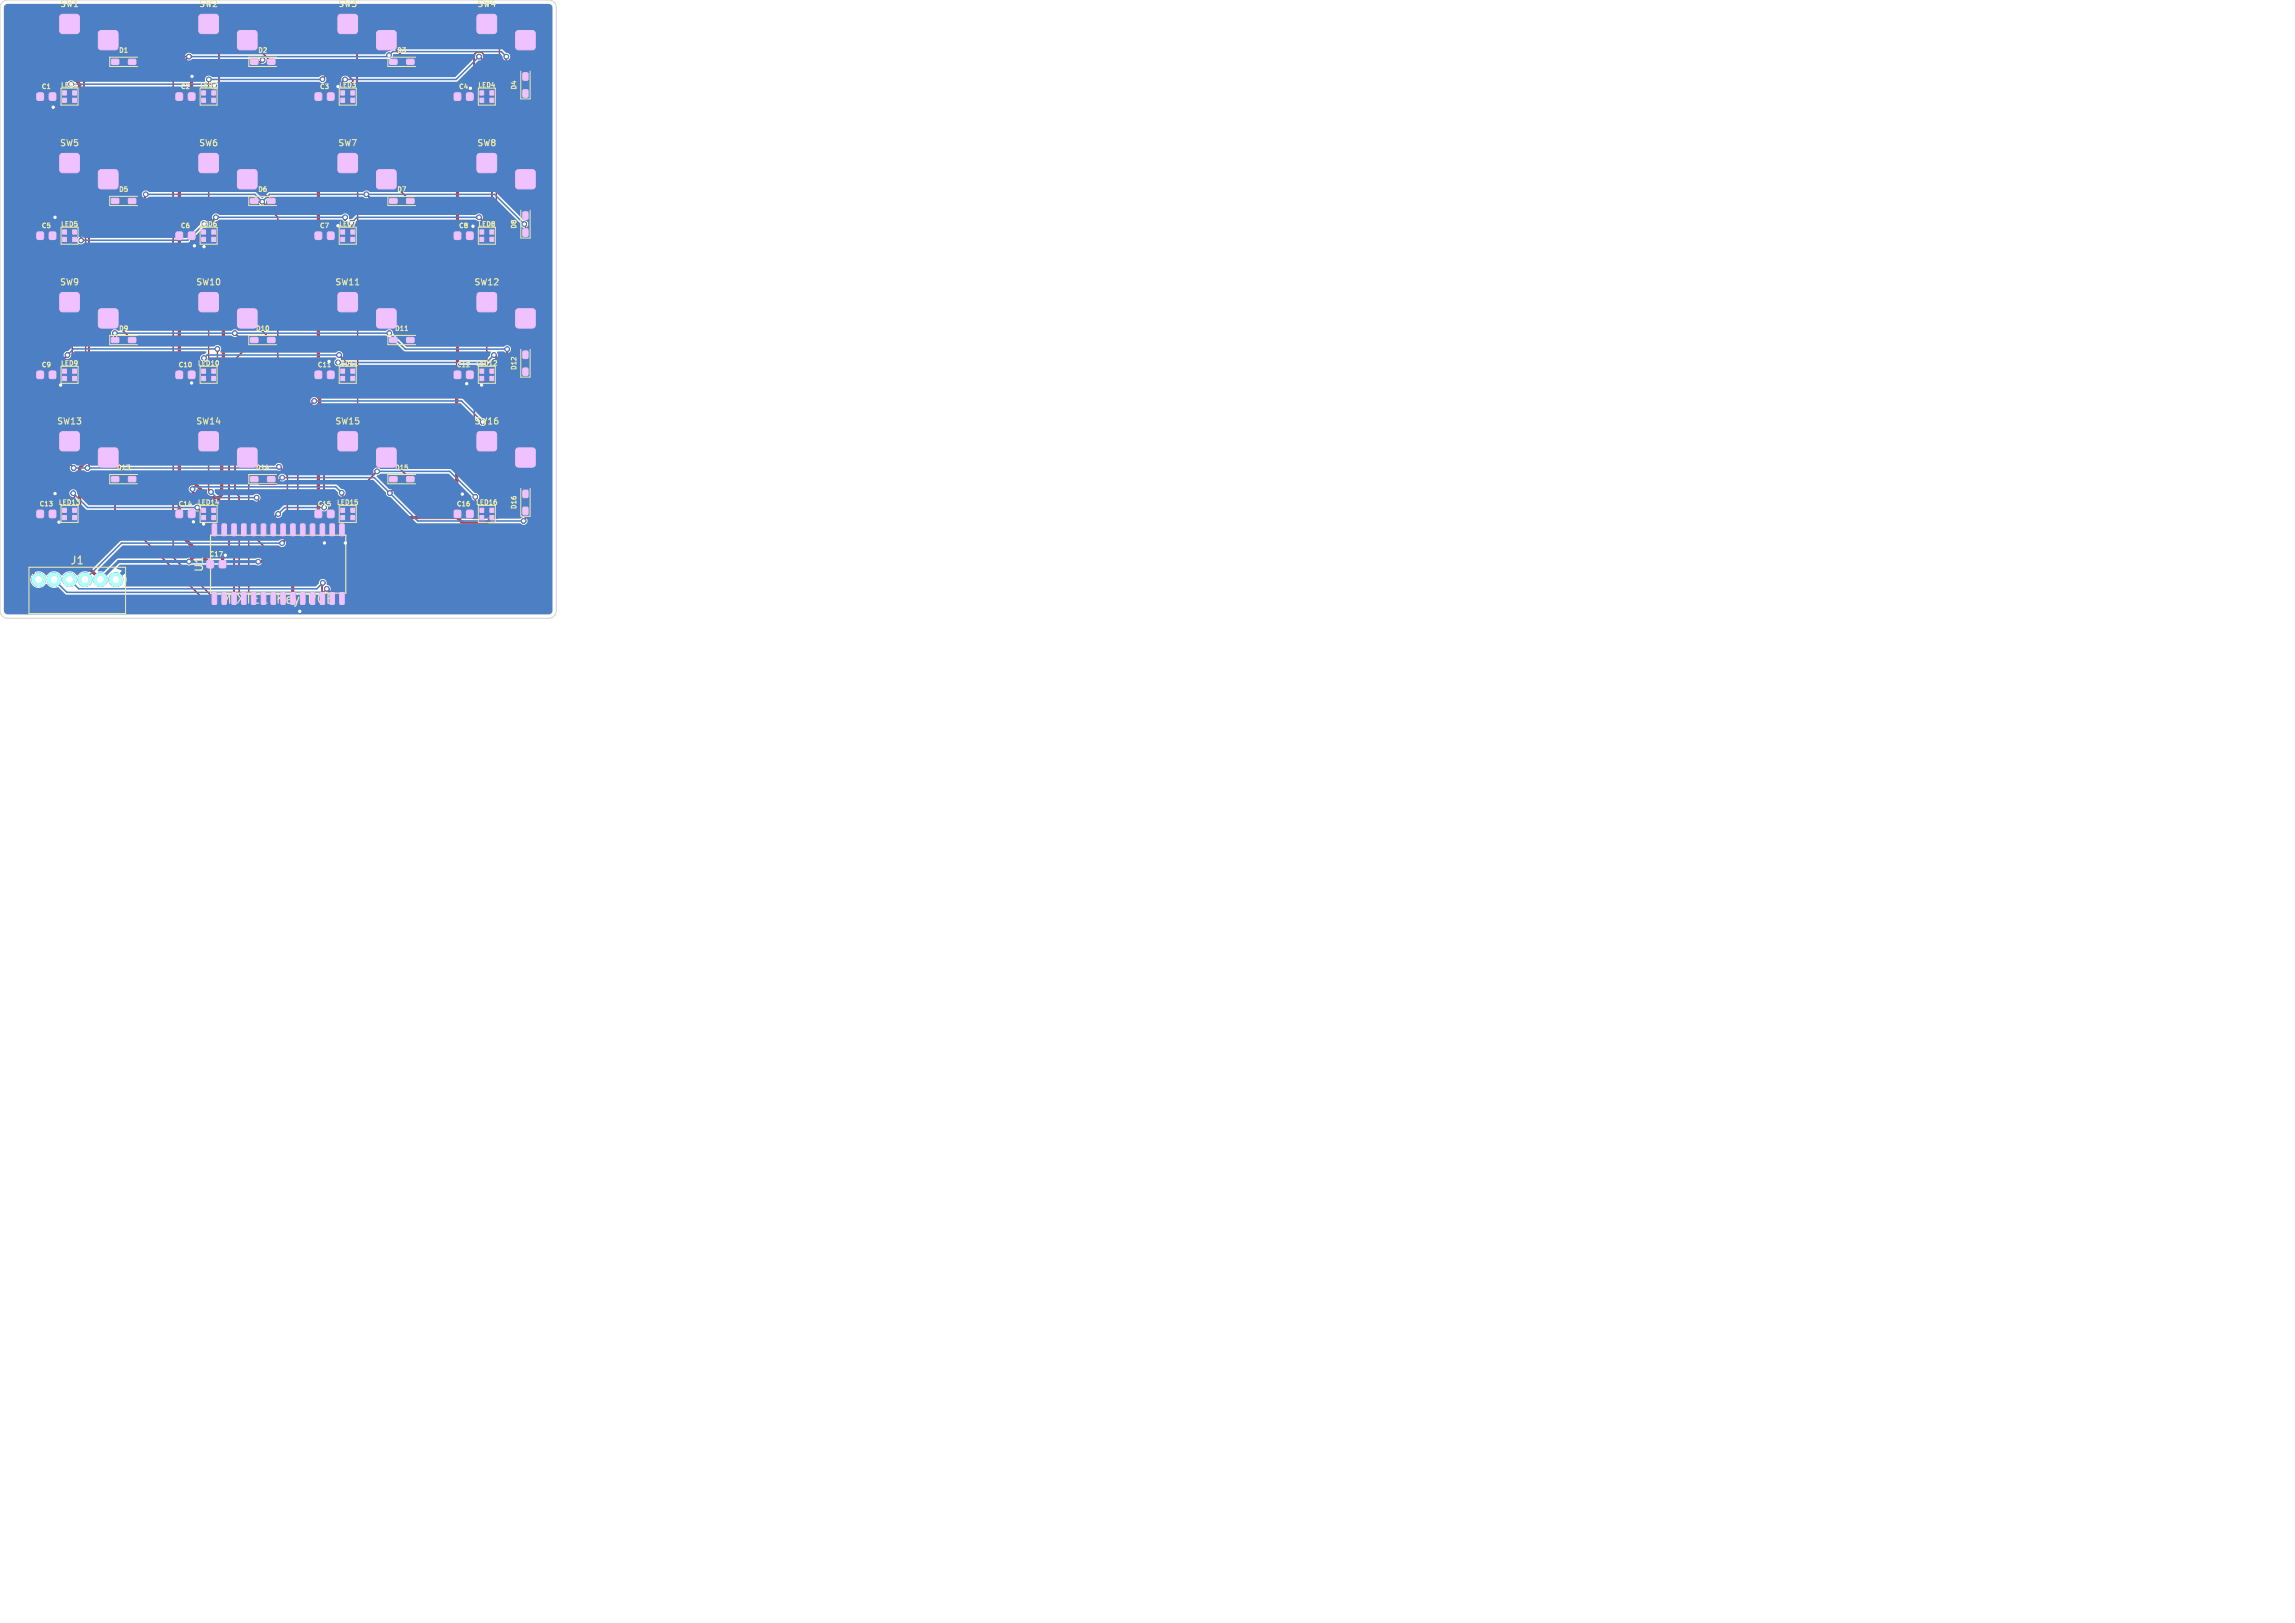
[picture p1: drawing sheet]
<svg xmlns="http://www.w3.org/2000/svg" width="297mm" height="210mm" viewBox="0 0 297 210" stroke-linecap="round" stroke-linejoin="round" font-family="sans-serif">
<defs><g id="words">
<text font-size="1.7" fill="#fff" x="28.5" y="78.3">MIXTEE Key</text>
<text font-size="1.7" fill="#efc1ff" x="40.1" y="78.3">PCB</text>
<g font-size="1.4" fill="#f2eda1">
<text x="9" y="73.2">J1</text>
<text x="26.5" y="74.1" transform="rotate(-90 26.5 74.1)">U1</text>
</g>
<g font-size="1.1" fill="#f2eda1">
<text x="7.7" y="1.1">SW1</text>
<text x="25.7" y="1.1">SW2</text>
<text x="43.7" y="1.1">SW3</text>
<text x="61.7" y="1.1">SW4</text>
<text x="7.7" y="19.1">SW5</text>
<text x="25.7" y="19.1">SW6</text>
<text x="43.7" y="19.1">SW7</text>
<text x="61.7" y="19.1">SW8</text>
<text x="7.7" y="37.1">SW9</text>
<text x="25.3" y="37.1">SW10</text>
<text x="43.3" y="37.1">SW11</text>
<text x="61.3" y="37.1">SW12</text>
<text x="7.3" y="55.1">SW13</text>
<text x="25.3" y="55.1">SW14</text>
<text x="43.3" y="55.1">SW15</text>
</g>
<text font-size="1.1" fill="#fff" x="61.3" y="55.1">SW16</text>
<g font-size=".8" fill="#f2eda1">
<text x="5.3" y="11.7">C1</text>
<text x="15.3" y="7">D1</text>
<text x="23.3" y="11.7">C2</text>
<text x="33.3" y="7">D2</text>
<text x="41.3" y="11.7">C3</text>
<text x="51.3" y="7">D3</text>
<text x="59.3" y="11.7">C4</text>
<text x="61.8" y="11.5">LED4</text>
<text x="66.9" y="11.7" transform="rotate(-90 66.9 11.7)">D4</text>
<text x="5.3" y="29.7">C5</text>
<text x="7.8" y="29.5">LED5</text>
<text x="15.3" y="25">D5</text>
<text x="23.3" y="29.7">C6</text>
<text x="33.3" y="25">D6</text>
<text x="41.3" y="29.7">C7</text>
<text x="51.3" y="25">D7</text>
<text x="59.3" y="29.7">C8</text>
<text x="61.8" y="29.5">LED8</text>
<text x="66.9" y="29.7" transform="rotate(-90 66.9 29.7)">D8</text>
<text x="5.3" y="47.7">C9</text>
<text x="7.8" y="47.5">LED9</text>
<text x="15.3" y="43">D9</text>
<text x="23" y="47.7">C10</text>
<text x="25.5" y="47.5">LED10</text>
<text x="33" y="43">D10</text>
<text x="41" y="47.7">C11</text>
<text x="51" y="43">D11</text>
<text x="59" y="47.7">C12</text>
<text x="61.5" y="47.5">LED12</text>
<text x="66.9" y="48" transform="rotate(-90 66.9 48)">D12</text>
<text x="5" y="65.7">C13</text>
<text x="7.5" y="65.5">LED13</text>
<text x="15" y="61">D13</text>
<text x="23" y="65.7">C14</text>
<text x="25.5" y="65.5">LED14</text>
<text x="33" y="61">D14</text>
<text x="43.5" y="65.5">LED15</text>
<text x="51" y="61">D15</text>
<text x="59" y="65.7">C16</text>
<text x="61.5" y="65.5">LED16</text>
<text x="66.9" y="66" transform="rotate(-90 66.9 66)">D16</text>
<text x="27" y="72.2">C17</text>
</g>
<g font-size=".8" fill="#fff">
<text x="7.8" y="11.5">LED1</text>
<text x="25.8" y="11.5">LED2</text>
<text x="43.8" y="11.5">LED3</text>
<text x="25.8" y="29.5">LED6</text>
<text x="43.8" y="29.5">LED7</text>
<text x="43.5" y="47.5">LED11</text>
<text x="41" y="65.7">C15</text>
</g>
</g></defs>
<g fill="#c83434" stroke="#c83434" stroke-width=".13">
<path d="M27.5 76.7h.4l.1 .1v1.3v.1h-.4l-.1-.1z"/>
<path d="M38.9 76.7h.4l.2 .1v1.3l-.1 .1h-.4l-.1-.1z"/>
<path d="M44 76.7h.4l.1 .1 .1 1.3-.1 .1h-.4l-.1-.1z"/>
<path d="M44 67.8h.4l.1 .1 .1 1.3-.1 .1h-.4l-.1-.1z"/>
<path d="M42.7 67.8h.4l.2 .1v1.3l-.1 .1h-.4l-.1-.1z"/>
<path d="M41.5 67.8h.4l.1 .1v1.3l-.1 .1h-.3l-.2-.1z"/>
<path d="M40.2 67.8h.4l.1 .1v1.3v.1h-.4l-.1-.1z"/>
<path d="M38.9 67.8h.4l.2 .1v1.3l-.1 .1h-.4l-.1-.1z"/>
<path d="M37.6 67.8h.5l.1 .1v1.3l-.1 .1h-.3l-.2-.1z"/>
<path d="M36.4 67.8h.4l.1 .1v1.3l-.1 .1h-.3l-.2-.1z"/>
<path d="M35.1 67.8h.4l.2 .1v1.3l-.1 .1h-.4l-.1-.1z"/>
<path d="M33.8 67.8h.4l.2 .1v1.3l-.1 .1h-.4l-.1-.1z"/>
<path d="M32.6 67.8h.4l.1 .1v1.3l-.1 .1h-.3l-.2-.1z"/>
<path d="M31.3 67.8h.4l.1 .1 .1 1.3-.1 .1h-.4l-.1-.1z"/>
<path d="M30 67.8h.4l.2 .1v1.3l-.1 .1h-.4l-.1-.1z"/>
<path d="M28.8 67.8h.4l.1 .1v1.3l-.1 .1h-.3l-.2-.1z"/>
<path d="M27.5 67.8h.4l.1 .1v1.3v.1h-.4l-.1-.1z"/>
<path d="M26.1 65.8h.5v.5h-.5z"/>
<path d="M26.1 66.7h.5v.6h-.5z"/>
<path d="M27.4 66.7h.5v.6h-.5z"/>
<path d="M27.4 65.8h.5v.5h-.5z"/>
<path d="M8.1 65.8h.5v.5h-.5z"/>
<path d="M8.1 66.7h.5v.6h-.5z"/>
<path d="M9.4 66.7h.5v.6h-.5z"/>
<path d="M9.4 65.8h.5v.5h-.5z"/>
<path d="M22.8 12.1l.2-.1 .6 .1v.1v.7l-.2 .1-.6-.1v-.1z"/>
<path d="M24.4 12.1l.2-.1 .6 .1 .1 .1-.1 .7-.2 .1-.6-.1-.1-.1z"/>
<path d="M14.5 43.7h.8l.1 .1v.4l-.2 .2-.7-.1-.1-.1z"/>
<path d="M16.7 43.7h.8l.1 .1v.4l-.2 .2-.7-.1-.1-.1z"/>
<path d="M14.5 25.7h.8l.1 .1v.4l-.2 .2-.7-.1-.1-.1z"/>
<path d="M16.7 25.7h.8l.1 .1v.4l-.2 .2-.7-.1-.1-.1z"/>
<path d="M43.9 19.9h2l.3 .1 .1 2-.2 .3-2 .1-.3-.2-.1-2z"/>
<path d="M48.8 22.1l.3-.1h2l.2 .3-.1 2-.3 .2-2-.1-.2-.3z"/>
<path d="M8.1 11.8h.5v.5h-.5z"/>
<path d="M8.1 12.7h.5v.6h-.5z"/>
<path d="M9.4 12.7h.5v.6h-.5z"/>
<path d="M9.4 11.8h.5v.5h-.5z"/>
<path d="M67.7 65.7l.5-.1 .1 .1v.7l-.1 .2h-.4l-.1-.1z"/>
<path d="M67.7 63.5l.5-.1 .1 .1v.7l-.1 .2h-.4l-.1-.1z"/>
<path d="M7.9 55.9h2l.3 .1 .1 2-.2 .3-2 .1-.3-.2-.1-2z"/>
<path d="M12.8 58.1l.3-.1h2l.2 .3-.1 2-.3 .2-2-.1-.2-.3z"/>
<path d="M61.9 55.9h2l.3 .1 .1 2-.2 .3-2 .1-.3-.2-.1-2z"/>
<path d="M66.8 58.1l.3-.1h2l.2 .3-.1 2-.3 .2-2-.1-.2-.3z"/>
<path d="M7.9 1.9h2l.3 .1 .1 2-.2 .3-2 .1-.3-.2-.1-2z"/>
<path d="M12.9 4h2l.3 .1 .1 2-.2 .3-2 .1-.3-.2-.1-2z"/>
<path d="M8.1 47.8h.5v.5h-.5z"/>
<path d="M8.1 48.7h.5v.6h-.5z"/>
<path d="M9.4 48.7h.5v.6h-.5z"/>
<path d="M9.4 47.8h.5v.5h-.5z"/>
<path d="M14.5 7.7h.8l.1 .1v.4l-.2 .2-.7-.1-.1-.1z"/>
<path d="M16.7 7.7h.8l.1 .1v.4l-.2 .2-.7-.1-.1-.1z"/>
<path d="M62.1 47.8h.5v.5h-.5z"/>
<path d="M62.1 48.7h.5v.6h-.5z"/>
<path d="M63.4 48.7h.5v.6h-.5z"/>
<path d="M63.4 47.8h.5v.5h-.5z"/>
<path d="M44.1 29.8h.5v.5h-.5z"/>
<path d="M44.1 30.7h.5v.6h-.5z"/>
<path d="M45.4 30.7h.5v.6h-.5z"/>
<path d="M45.4 29.8h.5v.5h-.5z"/>
<path d="M67.7 47.7l.5-.1 .1 .1v.7l-.1 .2h-.4l-.1-.1z"/>
<path d="M67.7 45.5l.5-.1 .1 .1v.7l-.1 .2h-.4l-.1-.1z"/>
<path d="M62.1 65.8h.5v.5h-.5z"/>
<path d="M62.1 66.7h.5v.6h-.5z"/>
<path d="M63.4 66.7h.5v.6h-.5z"/>
<path d="M63.4 65.8h.5v.5h-.5z"/>
<path d="M4.8 66.1l.2-.1 .6 .1v.1v.7l-.2 .1-.6-.1-.1-.1z"/>
<path d="M6.4 66.1l.2-.1 .6 .1 .1 .1-.1 .7-.2 .1-.6-.1-.1-.1z"/>
<path d="M61.9 19.9h2l.3 .1 .1 2-.2 .3-2 .1-.3-.2-.1-2z"/>
<path d="M66.8 22.1l.3-.1h2l.2 .3-.1 2-.3 .2-2-.1-.2-.3z"/>
<path d="M44.1 47.8h.5v.5h-.5z"/>
<path d="M44.1 48.7h.5v.6h-.5z"/>
<path d="M45.4 48.7h.5v.6h-.5z"/>
<path d="M45.4 47.8h.5v.5h-.5z"/>
<path d="M67.7 29.7l.5-.1 .1 .1v.7l-.1 .2h-.4l-.1-.1z"/>
<path d="M67.7 27.5l.5-.1 .1 .1v.7l-.1 .2h-.4l-.1-.1z"/>
<path d="M62.1 29.8h.5v.5h-.5z"/>
<path d="M62.1 30.7h.5v.6h-.5z"/>
<path d="M63.4 30.7h.5v.6h-.5z"/>
<path d="M63.4 29.8h.5v.5h-.5z"/>
<path d="M58.8 48.1l.2-.1 .6 .1v.1v.7l-.2 .1-.6-.1v-.1z"/>
<path d="M60.4 48.1l.2-.1 .6 .1 .1 .1-.1 .7-.2 .1-.6-.1-.1-.1z"/>
<path d="M40.8 66.1l.2-.1 .6 .1 .1 .1-.1 .7-.2 .1-.6-.1-.1-.1z"/>
<path d="M42.4 66.1l.2-.1 .6 .1v.1v.7l-.2 .1-.6-.1-.1-.1z"/>
<path d="M22.8 48.1l.2-.1 .6 .1v.1v.7l-.2 .1-.6-.1v-.1z"/>
<path d="M24.4 48.1l.2-.1 .6 .1 .1 .1-.1 .7-.2 .1-.6-.1-.1-.1z"/>
<path d="M25.9 1.9h2l.3 .1 .1 2-.2 .3-2 .1-.3-.2-.1-2z"/>
<path d="M30.9 4h2l.3 .1 .1 2-.2 .3-2 .1-.3-.2-.1-2z"/>
<path d="M58.8 12.1l.2-.1 .6 .1v.1v.7l-.2 .1-.6-.1v-.1z"/>
<path d="M60.4 12.1l.2-.1 .6 .1 .1 .1-.1 .7-.2 .1-.6-.1-.1-.1z"/>
<path d="M61.9 1.9h2l.3 .1 .1 2-.2 .3-2 .1-.3-.2-.1-2z"/>
<path d="M66.9 4h2l.3 .1 .1 2-.2 .3-2 .1-.3-.2-.1-2z"/>
<path d="M50.5 43.7h.8l.1 .1v.4l-.2 .2-.7-.1-.1-.1z"/>
<path d="M52.7 43.7h.8l.1 .1v.4l-.2 .2-.7-.1-.1-.1z"/>
<path d="M14.5 61.7h.8l.1 .1v.4l-.2 .2-.7-.1-.1-.1z"/>
<path d="M16.7 61.7h.8l.1 .1v.4l-.2 .2-.7-.1-.1-.1z"/>
<path d="M26.1 11.8h.5v.5h-.5z"/>
<path d="M26.1 12.7h.5v.6h-.5z"/>
<path d="M27.4 12.7h.5v.6h-.5z"/>
<path d="M27.4 11.8h.5v.5h-.5z"/>
<path d="M67.7 11.7l.5-.1 .1 .1v.7l-.1 .2h-.4l-.1-.1z"/>
<path d="M67.7 9.5l.5-.1 .1 .1v.7l-.1 .2h-.4l-.1-.1z"/>
<path d="M40.8 48.1l.2-.1 .6 .1 .1 .1-.1 .7-.2 .1-.6-.1-.1-.1z"/>
<path d="M42.4 48.1l.2-.1 .6 .1v.1v.7l-.2 .1-.6-.1-.1-.1z"/>
<path d="M44.1 65.8h.5v.5h-.5z"/>
<path d="M44.1 66.7h.5v.6h-.5z"/>
<path d="M45.4 66.7h.5v.6h-.5z"/>
<path d="M45.4 65.8h.5v.5h-.5z"/>
<path d="M22.8 66.1l.2-.1 .6 .1v.1v.7l-.2 .1-.6-.1v-.1z"/>
<path d="M24.4 66.1l.2-.1 .6 .1 .1 .1-.1 .7-.2 .1-.6-.1-.1-.1z"/>
<path d="M50.5 7.7h.8l.1 .1v.4l-.2 .2-.7-.1-.1-.1z"/>
<path d="M52.7 7.7h.8l.1 .1v.4l-.2 .2-.7-.1-.1-.1z"/>
<path d="M7.9 37.9h2l.3 .1 .1 2-.2 .3-2 .1-.3-.2-.1-2z"/>
<path d="M12.9 40h2l.3 .1 .1 2-.2 .3-2 .1-.3-.2-.1-2z"/>
<path d="M62.1 11.8h.5v.5h-.5z"/>
<path d="M62.1 12.7h.5v.6h-.5z"/>
<path d="M63.4 12.7h.5v.6h-.5z"/>
<path d="M63.4 11.8h.5v.5h-.5z"/>
<path d="M7.9 19.9h2l.3 .1 .1 2-.2 .3-2 .1-.3-.2-.1-2z"/>
<path d="M12.8 22.1l.3-.1h2l.2 .3-.1 2-.3 .2-2-.1-.2-.3z"/>
<path d="M22.8 30.1l.2-.1 .6 .1v.1v.7l-.2 .1-.6-.1v-.1z"/>
<path d="M24.4 30.1l.2-.1 .6 .1 .1 .1-.1 .7-.2 .1-.6-.1-.1-.1z"/>
<path d="M26.8 72.6l.2-.1 .6 .1 .1 .1-.1 .7-.2 .1-.6-.1-.1-.1z"/>
<path d="M28.4 72.6l.2-.1 .6 .1v.1v.7l-.2 .1-.6-.1-.1-.1z"/>
<path d="M58.8 66.1l.2-.1 .6 .1v.1v.7l-.2 .1-.6-.1v-.1z"/>
<path d="M60.4 66.1l.2-.1 .6 .1 .1 .1-.1 .7-.2 .1-.6-.1-.1-.1z"/>
<path d="M26.1 47.8h.5v.5h-.5z"/>
<path d="M26.1 48.7h.5v.6h-.5z"/>
<path d="M27.4 48.7h.5v.6h-.5z"/>
<path d="M27.4 47.8h.5v.5h-.5z"/>
<path d="M32.5 7.7h.8l.1 .1v.4l-.2 .2-.7-.1-.1-.1z"/>
<path d="M34.7 7.7h.8l.1 .1v.4l-.2 .2-.7-.1-.1-.1z"/>
<path d="M32.5 43.7h.8l.1 .1v.4l-.2 .2-.7-.1-.1-.1z"/>
<path d="M34.7 43.7h.8l.1 .1v.4l-.2 .2-.7-.1-.1-.1z"/>
<path d="M43.9 1.9h2l.3 .1 .1 2-.2 .3-2 .1-.3-.2-.1-2z"/>
<path d="M48.9 4h2l.3 .1 .1 2-.2 .3-2 .1-.3-.2-.1-2z"/>
<path d="M25.9 55.9h2l.3 .1 .1 2-.2 .3-2 .1-.3-.2-.1-2z"/>
<path d="M30.8 58.1l.3-.1h2l.2 .3-.1 2-.3 .2-2-.1-.2-.3z"/>
<path d="M40.8 30.1l.2-.1 .6 .1 .1 .1-.1 .7-.2 .1-.6-.1-.1-.1z"/>
<path d="M42.4 30.1l.2-.1 .6 .1v.1v.7l-.2 .1-.6-.1-.1-.1z"/>
<path d="M32.5 25.7h.8l.1 .1v.4l-.2 .2-.7-.1-.1-.1z"/>
<path d="M34.7 25.7h.8l.1 .1v.4l-.2 .2-.7-.1-.1-.1z"/>
<path d="M32.5 61.7h.8l.1 .1v.4l-.2 .2-.7-.1-.1-.1z"/>
<path d="M34.7 61.7h.8l.1 .1v.4l-.2 .2-.7-.1-.1-.1z"/>
<path d="M43.9 37.9h2l.3 .1 .1 2-.2 .3-2 .1-.3-.2-.1-2z"/>
<path d="M48.9 40h2l.3 .1 .1 2-.2 .3-2 .1-.3-.2-.1-2z"/>
<path d="M26.1 29.8h.5v.5h-.5z"/>
<path d="M26.1 30.7h.5v.6h-.5z"/>
<path d="M27.4 30.7h.5v.6h-.5z"/>
<path d="M27.4 29.8h.5v.5h-.5z"/>
<path d="M40.8 12.1l.2-.1 .6 .1 .1 .1-.1 .7-.2 .1-.6-.1-.1-.1z"/>
<path d="M42.4 12.1l.2-.1 .6 .1v.1v.7l-.2 .1-.6-.1-.1-.1z"/>
<path d="M50.5 61.7h.8l.1 .1v.4l-.2 .2-.7-.1-.1-.1z"/>
<path d="M52.7 61.7h.8l.1 .1v.4l-.2 .2-.7-.1-.1-.1z"/>
<path d="M44.1 11.8h.5v.5h-.5z"/>
<path d="M44.1 12.7h.5v.6h-.5z"/>
<path d="M45.4 12.7h.5v.6h-.5z"/>
<path d="M45.4 11.8h.5v.5h-.5z"/>
<path d="M4.8 12.1l.2-.1 .6 .1v.1v.7l-.2 .1-.6-.1-.1-.1z"/>
<path d="M6.4 12.1l.2-.1 .6 .1 .1 .1-.1 .7-.2 .1-.6-.1-.1-.1z"/>
<path d="M50.5 25.7h.8l.1 .1v.4l-.2 .2-.7-.1-.1-.1z"/>
<path d="M52.7 25.7h.8l.1 .1v.4l-.2 .2-.7-.1-.1-.1z"/>
<path d="M58.8 30.1l.2-.1 .6 .1v.1v.7l-.2 .1-.6-.1v-.1z"/>
<path d="M60.4 30.1l.2-.1 .6 .1 .1 .1-.1 .7-.2 .1-.6-.1-.1-.1z"/>
<path d="M25.9 19.9h2l.3 .1 .1 2-.2 .3-2 .1-.3-.2-.1-2z"/>
<path d="M30.8 22.1l.3-.1h2l.2 .3-.1 2-.3 .2-2-.1-.2-.3z"/>
<path d="M43.9 55.9h2l.3 .1 .1 2-.2 .3-2 .1-.3-.2-.1-2z"/>
<path d="M48.8 58.1l.3-.1h2l.2 .3-.1 2-.3 .2-2-.1-.2-.3z"/>
<path d="M25.9 37.9h2l.3 .1 .1 2-.2 .3-2 .1-.3-.2-.1-2z"/>
<path d="M30.9 40h2l.3 .1 .1 2-.2 .3-2 .1-.3-.2-.1-2z"/>
<path d="M4.8 48.1l.2-.1 .6 .1v.1v.7l-.2 .1-.6-.1-.1-.1z"/>
<path d="M6.4 48.1l.2-.1 .6 .1 .1 .1-.1 .7-.2 .1-.6-.1-.1-.1z"/>
<path d="M61.9 37.9h2l.3 .1 .1 2-.2 .3-2 .1-.3-.2-.1-2z"/>
<path d="M66.9 40h2l.3 .1 .1 2-.2 .3-2 .1-.3-.2-.1-2z"/>
<path d="M8.1 29.8h.5v.5h-.5z"/>
<path d="M8.1 30.7h.5v.6h-.5z"/>
<path d="M9.4 30.7h.5v.6h-.5z"/>
<path d="M9.4 29.8h.5v.5h-.5z"/>
<path d="M4.8 30.1l.2-.1 .6 .1v.1v.7l-.2 .1-.6-.1-.1-.1z"/>
<path d="M6.4 30.1l.2-.1 .6 .1 .1 .1-.1 .7-.2 .1-.6-.1-.1-.1z"/>
<circle cx="5" cy="75" r=".87"/>
<circle cx="7" cy="75" r=".87"/>
<circle cx="9" cy="75" r=".87"/>
<circle cx="11" cy="75" r=".87"/>
<circle cx="13" cy="75" r=".87"/>
<circle cx="15" cy="75" r=".87"/>
<circle cx="42.6" cy="46.8" r=".3"/>
<circle cx="29.2" cy="71.8" r=".3"/>
<circle cx="43.7" cy="11.2" r=".3"/>
<circle cx="42" cy="70.3" r=".3"/>
<circle cx="7.6" cy="67.6" r=".3"/>
<circle cx="24.9" cy="9.9" r=".3"/>
<circle cx="25" cy="67.5" r=".3"/>
<circle cx="59.8" cy="63.9" r=".3"/>
<circle cx="26.4" cy="31.9" r=".3"/>
<circle cx="7.1" cy="63.9" r=".3"/>
<circle cx="38.8" cy="79.1" r=".3"/>
<circle cx="7.1" cy="28.1" r=".3"/>
<circle cx="26.3" cy="67.8" r=".3"/>
<circle cx="60.4" cy="49.6" r=".3"/>
<circle cx="25.2" cy="31.8" r=".3"/>
<circle cx="6.9" cy="13.9" r=".3"/>
<circle cx="62.3" cy="49.8" r=".3"/>
<circle cx="60.9" cy="11.4" r=".3"/>
<circle cx="44.7" cy="70.3" r=".3"/>
<circle cx="24.8" cy="49.6" r=".3"/>
<circle cx="7.8" cy="49.8" r=".3"/>
<circle cx="61.2" cy="29.3" r=".3"/>
<circle cx="43.7" cy="29.2" r=".3"/>
<circle cx="24.5" cy="72.7" r=".3"/>
<circle cx="33.4" cy="72.7" r=".3"/>
<circle cx="42.3" cy="76.2" r=".3"/>
<circle cx="41.8" cy="75.4" r=".3"/>
<circle cx="36.5" cy="70.3" r=".3"/>
<circle cx="41.7" cy="10.3" r=".3"/>
<circle cx="27" cy="10.3" r=".3"/>
<circle cx="44.7" cy="10.3" r=".3"/>
<circle cx="62" cy="7.3" r=".3"/>
<circle cx="62" cy="28.1" r=".3"/>
<circle cx="45.5" cy="28.8" r=".3"/>
<circle cx="44.7" cy="28.1" r=".3"/>
<circle cx="27.9" cy="28.1" r=".3"/>
<circle cx="10.5" cy="31.1" r=".3"/>
<circle cx="28.1" cy="45.1" r=".3"/>
<circle cx="8.7" cy="45.9" r=".3"/>
<circle cx="26.4" cy="46.3" r=".3"/>
<circle cx="43.9" cy="45.9" r=".3"/>
<circle cx="63.9" cy="45.9" r=".3"/>
<circle cx="48.8" cy="61" r=".3"/>
<circle cx="61.5" cy="64.3" r=".3"/>
<circle cx="44.2" cy="63.8" r=".3"/>
<circle cx="24.9" cy="63.3" r=".3"/>
<circle cx="25.5" cy="65.7" r=".3"/>
<circle cx="9.5" cy="63.8" r=".3"/>
<circle cx="11.3" cy="60.6" r=".3"/>
<circle cx="36.1" cy="60.4" r=".3"/>
<circle cx="9.5" cy="60.6" r=".3"/>
<circle cx="33.2" cy="64.4" r=".3"/>
<circle cx="27.3" cy="63.7" r=".3"/>
<circle cx="36" cy="66.5" r=".3"/>
<circle cx="42" cy="65.7" r=".3"/>
<circle cx="40.7" cy="51.9" r=".3"/>
<circle cx="24.4" cy="7.3" r=".3"/>
<circle cx="50.3" cy="7.1" r=".3"/>
<circle cx="65.5" cy="7.3" r=".3"/>
<circle cx="34" cy="7.8" r=".3"/>
<circle cx="33.9" cy="26.1" r=".3"/>
<circle cx="47.4" cy="25.1" r=".3"/>
<circle cx="18.9" cy="25.1" r=".3"/>
<circle cx="67.9" cy="29" r=".3"/>
<circle cx="50.4" cy="43.1" r=".3"/>
<circle cx="65.6" cy="45.2" r=".3"/>
<circle cx="30.4" cy="43.1" r=".3"/>
<circle cx="14.9" cy="43.1" r=".3"/>
<circle cx="36.5" cy="61.8" r=".3"/>
<circle cx="67.8" cy="67.4" r=".3"/>
<circle cx="50.4" cy="63.8" r=".3"/>
</g>
<g fill="none" stroke="#c83434" stroke-width=".4">
<path d="M5.2 12.5l2.3-2.3h2.1l.7 .7v2.1h-.7M6.8 12.5v1.3l.1 .1 .8-.8v-.1h.6M10 13v4.1l-4.8 4.8v8.6l1.2 1.2M23.2 12.5v56.5l4 4M24.9 9.9l-.1 2.6 .5 .5h1M27.7 13l-.8 .7h-3.7M41.2 12.5l1.2 1.2M42.4 13.7l-1.2 1.1v15.7l1.2 1.2M43.7 11.2l-.9 .9v.4l.5 .5h1.1M45.7 13l-.7 .7h-2.6M59.2 12.5l1.2 1.2M60.4 13.7l-1.2 1.2v15.6l1.2 1.2"/>
<path d="M60.9 11.4l-.1 .1v1l.5 .5h1M63.6 13l-.7 .7h-2.5M6.4 31.7l-1.2 1.2v33.6M7.1 28.1l-.3 .3v2.1l.5 .5h1M9.6 31l-.7 .7h-2.5M24.8 30.5v.9l.4 .4M26.3 31l.1 .9M27.7 31h.6l.6 .6v16.8l-.6 .6h-.6M42.4 31.7l-1.2 1.1v18.6l.2 .2v.6l-.2 .2v14.1l-.8 .8v3.7M43.7 29.2l-.9 .9v.4l.5 .5h1.1M45.7 31l-.7 .7h-2.6M60.4 31.7l-1.2 1.2v15.6l-.1 .1v17.8l.1 .1v.5"/>
<path d="M61.2 29.3l-.4 .4v.8l.5 .5h1M63.6 31l-.7 .7h-2.5M6.8 48.5v.3l1 1 .2-.1h.3v-.7M9.6 49h.7l.4 .4v10.8l-.4 .4v11.7l2.7 2.7M24.8 49h1.5M24.8 48.5v1.1M28 49l.7 .7v14.3l-.4 .4M41.2 48.5l1.2 1.2h2.5l.8-.7M42.6 46.8v1.5l.7 .7h1.1M60.8 48.5v.7l-.4 .4M62.3 49v.8M63.6 49h.7l.4 .4v17.2l-.4 .4h-.7l-.6 .7h-3.1l-.7-.7"/>
<path d="M5.2 62.3h5.1M7.1 63.9l-.3 .3v2.3M8.3 67h-.6l-.1 .6M9.6 67h.7M23.2 62.6h2l1.8 1.8h1.3M24.8 66.5l.2 .2v.8M25.7 71.5l-1.2 1.2M26.3 67v.8M28.3 64.4v2.6h-.6M29.2 71.8l-.4 .4v.8M33.4 72.7h4.5M40.4 71l-1.2 1.3h-1.3v5.1"/>
<path d="M42.8 66.5v1.9l.2 .2v.7l-1 1-.3-.3v-1.4M44.4 67l-.1 2.8 .4 .5M59.2 67h-13.5v3.3l-.7 .7h-4.6M59.8 63.9l1 1v1.6M60.8 66.5h.1M60.8 66.5l.5 .5h1"/>
</g>
<g fill="none" stroke="#c83434" stroke-width=".2">
<path d="M9 3.1l1.9 1.9v14.2l-1.9 1.9 2.5 2.5v36.8l-.2 .2M9.2 11.2l-.9 .8M9.6 12h-.5l-.1 .1v2.2l-4.6 4.6v55.5l.6 .6M14 5.2v3.1l.4 .4h2l.7-.7M14.9 8l.7-.7h8.8l-2 2.1v62.7l5.3 5.3M27 3.1l1.4 1.4v15.2l-1.4 1.4v42.3l.3 .3M27 10.3v1.6l-.1 .1h-.6M27.7 11.2v.8M32 5.2h.3l2.8 2.8M34 7.8l-.3 .2h-.8M41.7 10.3l.6-.6h2.7l.7 .7v1.6M44.7 10.3l-.3 .3v1.4"/>
<path d="M45 3.1l1.2 1.2v15.6l-1.2 1.2 1.3 1.3v33.4l-4.3 4.3v5.6M50 5.2l2.8 2.8h.3M50.3 7.1l.6 .6v.3M62 7.3l1.6 1.7v3M62.3 12h-.5v-.5l-.4-.5v-3.9l.3-.4h.5l2 2v4.7l-2.8 2.8v6.1l2.2 2.2v5.5M63 3.1l1.6 1.6v14.8l-1.6 1.6 1.2 1.2v15.6l-1.2 1.2v18M65.5 7.3v2.3l2.5 2.5M68 5.2v4.7M8.9 29.7v.3h-.6M9 39.1l.3 .3v6.8l-.3 .3v13.5l.5 .6M9.2 29.4h1l.9 .9v16.8l-.9 .9h-.6M9.6 30h.6v.4l.5 .5v.2h-.2"/>
<path d="M14 23.2h.3l2.8 2.8M18.9 25.1v.3l-1.3 1.3h-2l-.7-.7M26.3 29v1M27 39.1h.1M27.9 28.1l-.2 .3v1.6M32 23.2h.3l2.8 2.8M32.9 26l.1 .1h.9l2.1 2v22.4l-5.6 5.6v7.6l.6 .5v14.1M44.4 29.4v.6M44.7 28.1v1M45 39.1h1.3M45.7 29.4v.6M47.4 25.1l.9 .9h2.6"/>
<path d="M50 23.2h.3l2.8 2.8M62 28.1l.3 .4v1.5M67.9 29l.1 .1v1M68 23.2v4.7M8.7 45.9l-.4 .4v1.7M14 41.2h.3l2.8 2.8M14 59.2h.3l2.8 2.8M14.9 43.1v.9M26.4 46.3l-.1 1.7M27 57.1h.1M27.7 47.4v.6M28.1 45.1v1.9"/>
<path d="M30.4 43.1l1.7 1.7M32 41.2h.3l2.8 2.8M32 59.2h.3l2.8 2.8M32.9 44l-3.3 3.3v24.2l.7 .6v5.3M40.7 51.9l-2.2 2.1v15.4l-1.5 1.5h-2.6l-1.6-1.5v-.8M43.8 46.9v1.1h.6M43.9 45.9l1.5 1.5M45.7 47.4v.6M50 41.2h.3l2.8 2.8M50 59.2h.3l2.8 2.8M50.4 43.1l.5 .5v.4M62.3 48h-.5l-.1 .1v1.2l-.3 .3v13.7l1.7 1.7v1h.5"/>
<path d="M63.9 45.9l.3 .3v1.8h-.6M65.6 45.2v.5l2.4 2.4M68 41.2v4.7M68 59.2v4.7M9.5 63.8l.1 .2v2M14.9 62v4.1l12.8 12.8h3.2M24.9 63.3v.5h.2l2 1.9v.3h.6M25.5 65.7l.3 .3h.5M33.2 64.4l.3 .2v4.8l.2 .2h.8l.9-.9v-.1M36 66.5h-.1l-1.8 1.8v.3M36.1 60.4l1.1 1.1v6.5l-.6 .6M36.5 61.8l-.8 .9h-2.1l-.7-.7-.7 .7v14.1"/>
<path d="M37.9 68.6v.3l-1.4 1.4M41.8 75.4l-.1 .1v1.9M42.3 76.2l.7 .7M44.2 63.8l.2 .1v2.1M48.8 61l-2.6 2.6v2.4h-.5M50.9 62v1.3l-.5 .5M61.5 64.3v1.4l.3 .3h.5M68 66.1v1.1l-.2 .2"/>
</g>
<g fill="#4d7fc4" stroke="#4d7fc4" stroke-width=".13">
<circle cx="5" cy="75" r=".87"/>
<circle cx="7" cy="75" r=".87"/>
<circle cx="9" cy="75" r=".87"/>
<circle cx="11" cy="75" r=".87"/>
<circle cx="13" cy="75" r=".87"/>
<circle cx="15" cy="75" r=".87"/>
<circle cx="42.6" cy="46.8" r=".3"/>
<circle cx="29.2" cy="71.8" r=".3"/>
<circle cx="43.7" cy="11.2" r=".3"/>
<circle cx="42" cy="70.3" r=".3"/>
<circle cx="7.6" cy="67.6" r=".3"/>
<circle cx="24.9" cy="9.9" r=".3"/>
<circle cx="25" cy="67.5" r=".3"/>
<circle cx="59.8" cy="63.9" r=".3"/>
<circle cx="26.4" cy="31.9" r=".3"/>
<circle cx="7.1" cy="63.9" r=".3"/>
<circle cx="38.8" cy="79.1" r=".3"/>
<circle cx="7.1" cy="28.1" r=".3"/>
<circle cx="26.3" cy="67.8" r=".3"/>
<circle cx="60.4" cy="49.6" r=".3"/>
<circle cx="25.2" cy="31.8" r=".3"/>
<circle cx="6.9" cy="13.9" r=".3"/>
<circle cx="62.3" cy="49.8" r=".3"/>
<circle cx="60.9" cy="11.4" r=".3"/>
<circle cx="44.7" cy="70.3" r=".3"/>
<circle cx="24.8" cy="49.6" r=".3"/>
<circle cx="7.8" cy="49.8" r=".3"/>
<circle cx="61.2" cy="29.3" r=".3"/>
<circle cx="43.7" cy="29.2" r=".3"/>
<circle cx="24.5" cy="72.7" r=".3"/>
<circle cx="33.4" cy="72.7" r=".3"/>
<circle cx="42.3" cy="76.2" r=".3"/>
<circle cx="41.8" cy="75.4" r=".3"/>
<circle cx="36.5" cy="70.3" r=".3"/>
<circle cx="41.7" cy="10.3" r=".3"/>
<circle cx="27" cy="10.3" r=".3"/>
<circle cx="44.7" cy="10.3" r=".3"/>
<circle cx="62" cy="7.3" r=".3"/>
<circle cx="62" cy="28.1" r=".3"/>
<circle cx="45.5" cy="28.8" r=".3"/>
<circle cx="44.7" cy="28.1" r=".3"/>
<circle cx="27.9" cy="28.1" r=".3"/>
<circle cx="10.5" cy="31.1" r=".3"/>
<circle cx="28.1" cy="45.1" r=".3"/>
<circle cx="8.7" cy="45.9" r=".3"/>
<circle cx="26.4" cy="46.3" r=".3"/>
<circle cx="43.9" cy="45.9" r=".3"/>
<circle cx="63.9" cy="45.9" r=".3"/>
<circle cx="48.8" cy="61" r=".3"/>
<circle cx="61.5" cy="64.3" r=".3"/>
<circle cx="44.2" cy="63.8" r=".3"/>
<circle cx="24.9" cy="63.3" r=".3"/>
<circle cx="25.5" cy="65.7" r=".3"/>
<circle cx="9.5" cy="63.8" r=".3"/>
<circle cx="11.3" cy="60.6" r=".3"/>
<circle cx="36.1" cy="60.4" r=".3"/>
<circle cx="9.5" cy="60.6" r=".3"/>
<circle cx="33.2" cy="64.4" r=".3"/>
<circle cx="27.3" cy="63.7" r=".3"/>
<circle cx="36" cy="66.5" r=".3"/>
<circle cx="42" cy="65.7" r=".3"/>
<circle cx="40.7" cy="51.9" r=".3"/>
<circle cx="24.4" cy="7.3" r=".3"/>
<circle cx="50.3" cy="7.1" r=".3"/>
<circle cx="65.5" cy="7.3" r=".3"/>
<circle cx="34" cy="7.8" r=".3"/>
<circle cx="33.9" cy="26.1" r=".3"/>
<circle cx="47.4" cy="25.1" r=".3"/>
<circle cx="18.9" cy="25.1" r=".3"/>
<circle cx="67.9" cy="29" r=".3"/>
<circle cx="50.4" cy="43.1" r=".3"/>
<circle cx="65.6" cy="45.2" r=".3"/>
<circle cx="30.4" cy="43.1" r=".3"/>
<circle cx="14.9" cy="43.1" r=".3"/>
<circle cx="36.5" cy="61.8" r=".3"/>
<circle cx="67.8" cy="67.4" r=".3"/>
<circle cx="50.4" cy="63.8" r=".3"/>
</g>
<path d="M24.5 72.7h.1M33.4 72.7h-18.1l-2.3 2.3" fill="none" stroke="#4d7fc4" stroke-width=".4"/>
<g fill="none" stroke="#4d7fc4" stroke-width=".2">
<path d="M9.2 10.9h18.4M24.4 7.3h25.8l.6-.6h14.1l.6 .6M34 7.3v.5M41.7 10.3h-14.7M62 7.3l-3 3h-14.3M18.9 25.1h14.1l.9 1 1-1h29.1l3.9 3.9M26.4 29l-2.1 2.1h-13.8M27.9 28.1h16.8M62 28.1h-15.8l-.7 .7M14.9 43.1h35.5l2 2.1h13.2M28.1 45.1h-18.6l-.8 .8M40.7 51.9h19l2.8 2.7"/>
<path d="M43.9 45.9h-17.1l-.4 .4M63.9 45.9l-.9 1h-19.2M7 75l1.6 1.6h33.2l.5-.4M9 75l1.2 1.2h30.8l.8-.8M9.5 63.8l1.8 1.9h14.2M11.3 60.6l-.1 .1M24.9 63.3l.3-.3h18.3l.7 .8M27.3 63.7l.7 .7h5.2M36.1 60.4l-.2 .2h-26.4M36.5 70.3h-20.8l-4.7 4.7M36.5 61.8h11.9l5.7 5.6h13.7M42 65.7h-5.2l-.8 .8"/>
<path d="M48.8 61h9.4l3.3 3.3"/>
</g>
<path d="M.6 .7l.4-.2h69.9a.51 .51 0 0 1 .6 .5v78l-.1 .3-.4 .2h-70a.5 .5 0 0 1-.5-.5v-4.1h3.4a1.09 1.09 0 0 0 .8 1.1 1.09 1.09 0 0 0 1.3-.5l.1 .1a1.22 1.22 0 0 0 1.5 .4l1 .9h33.3l.3-.2a.51 .51 0 0 0 .6-.5 .51 .51 0 0 0-.4-.5h-.1a.57 .57 0 0 0-.7-.8l-.2 .2-.1 .4-.5 .4h-24.5l-.1-.2a1.4 1.4 0 0 0-.1-1.5l-.7 .8-.1-.2-.3-.2 .8-.7-.7-.3 .4-.5h8.6l.4 .1 .3-.1h8.3a.51 .51 0 0 0 .7-.1 .51 .51 0 0 0 0-.7 .51 .51 0 0 0-.7 0h-8.3a.54 .54 0 0 0-.7 0h-8.8h-.2l-1.6 1.7-.8-.1v-.1l3.2-3.2h20.1a.53 .53 0 0 0 .8 .1 .53 .53 0 0 0 0-.8 .53 .53 0 0 0-.8 .1h-20.3l-4.1 4h-.2a1.12 1.12 0 0 0-1.4 .5l-.1-.1a1.1 1.1 0 0 0-1.9 .1l-.1-.1a1.1 1.1 0 0 0-1.9 .1l-.1-.1a1.08 1.08 0 0 0-1.2-.4 1.08 1.08 0 0 0-.8 .9h-3.4v-8.5h35v.2a.53 .53 0 0 0 .6 .4 .53 .53 0 0 0 .4-.6l.5-.4h4.6a.51 .51 0 0 0 .7 0 .51 .51 0 0 0-.1-.8 .51 .51 0 0 0-.7 .2h-4.7l-.7 .6a.61 .61 0 0 0-.6 .4h-35v-2.6h8.5v.1a.58 .58 0 0 0 .6 .5l1.7 1.6h13.8a.53 .53 0 0 0 .7 .1 .53 .53 0 0 0 0-.8 .53 .53 0 0 0-.7 .1h-13.6l-1.5-1.5a.53 .53 0 0 0-.4-.6 .53 .53 0 0 0-.6 .5h-8.5v-.6h23.9v.2a.52 .52 0 0 0 .5 .4 .52 .52 0 0 0 .5-.5h1.3l.1 .2a.55 .55 0 0 0 .6 .7l.6 .5h4.8a.51 .51 0 0 0 .8 0 .51 .51 0 0 0-.1-.8 .51 .51 0 0 0-.7 .2h-4.6l-.4-.3v-.4l.1-.1h15.4l.4 .4a.53 .53 0 0 0 .5 .6 .53 .53 0 0 0 .5-.6 .53 .53 0 0 0-.6-.5l-.6-.5-18.5 .1a.59 .59 0 0 0-.6 .4h-23.9v-1.5h35.5v.2a.54 .54 0 0 0 .4 .4 .54 .54 0 0 0 .6-.2h11.3l1.6 1.7a.55 .55 0 0 0 .7 .5l3.4 3.4h13.4a.51 .51 0 0 0 .7 0 .51 .51 0 0 0 0-.7 .51 .51 0 0 0-.8 .1h-13.1l-3.3-3.3a.58 .58 0 0 0-.6-.5l-1.5-1.6v-.2l.5-.2h8.7l3 2.9a.53 .53 0 0 0 .5 .6 .53 .53 0 0 0 .5-.6 .53 .53 0 0 0-.6-.4l-3.2-3.1h-8.9a.54 .54 0 0 0-.8-.1 .54 .54 0 0 0-.1 .8l-.1 .1h-11.4a.5 .5 0 0 0-.5-.2 .5 .5 0 0 0-.4 .4h-35.5v-1.2h8.5v.1a.54 .54 0 0 0 .4 .4 .54 .54 0 0 0 .6-.1h.9a.57 .57 0 0 0 .9 0h24.1a.51 .51 0 0 0 .7-.3 .51 .51 0 0 0-.4-.7 .51 .51 0 0 0-.6 .3h-23.9a.55 .55 0 0 0-.8 .1l-1-.1a.51 .51 0 0 0-.5-.1 .51 .51 0 0 0-.4 .4h-8.5v-8.7h39.7v.1a.54 .54 0 0 0 .4 .5 .54 .54 0 0 0 .5-.2h18.5l2.3 2.3a.53 .53 0 0 0 .5 .6 .53 .53 0 0 0 .6-.5 .53 .53 0 0 0-.7-.5l-2.5-2.5-18.8-.1a.5 .5 0 0 0-.5-.1 .5 .5 0 0 0-.3 .4h-39.7v-5.9h7.7v.1a.53 .53 0 0 0 .6 .4 .53 .53 0 0 0 .5-.6l.4-.4h16.9a.13 .13 0 0 1 .1 .2 .13 .13 0 0 1-.1 .1l-.1 .1a.51 .51 0 0 0-.6 .4 .51 .51 0 0 0 .5 .6 .51 .51 0 0 0 .5-.5l16.5-.1 .1 .1v.2a.52 .52 0 0 0-.1 .8 .52 .52 0 0 0 .8-.1h18.8l.9-.8a.53 .53 0 0 0 .5-.2 .53 .53 0 0 0-.1-.6l.1-.1h.8a.53 .53 0 0 0 .8 .1 .53 .53 0 0 0 0-.8 .53 .53 0 0 0-.8 .1h-12.6l-1.7-1.7a.56 .56 0 0 0-.3-.6 .56 .56 0 0 0-.7 .2h-19.1a.56 .56 0 0 0-.9 0h-14.6a.52 .52 0 0 0-.8 0 .52 .52 0 0 0 .1 .8 .52 .52 0 0 0 .7-.2h14.7a.57 .57 0 0 0 .8 0h19.1l.6 .2 1.9 1.9h11l.1 .1-.1 .4-.6 .6h-18.6l-.1-.2a.53 .53 0 0 0 .2-.8 .53 .53 0 0 0-.9 0h-14.8l-.1-.1a.53 .53 0 0 0-.1-.8 .53 .53 0 0 0-.7 .1h-18.2l-.7 .6a.61 .61 0 0 0-.6 .5h-7.7v-14.9h9.5v.2a.54 .54 0 0 0 .4 .4 .54 .54 0 0 0 .5-.2h13.4l2-1.9a.53 .53 0 0 0 .6-.5 .53 .53 0 0 0-.6-.5 .53 .53 0 0 0-.4 .6l-1.8 1.7h-13.3a.5 .5 0 0 0-.5-.2 .5 .5 0 0 0-.3 .4h-9.5v-2.9h26.9v.1a.54 .54 0 0 0 .4 .4 .54 .54 0 0 0 .6-.2h15.8l.3 .2h.5a.54 .54 0 0 0 .4 .7 .54 .54 0 0 0 .6-.6l.4-.3h15.1a.53 .53 0 0 0 .8 .1 .53 .53 0 0 0 0-.8 .53 .53 0 0 0-.8 .1h-15.3l-.7 .5h-.3a.56 .56 0 0 0-.3-.6 .56 .56 0 0 0-.7 .1h-15.9a.51 .51 0 0 0-.5-.2 .51 .51 0 0 0-.4 .5h-26.9v-3h17.9v.1a.54 .54 0 0 0 .4 .4 .54 .54 0 0 0 .5-.2h13.5l.6 .6a.54 .54 0 0 0 .5 .6 .54 .54 0 0 0 .6-.6l.6-.6h11.9a.62 .62 0 0 0 .9 0h15.9l3.5 3.5a.53 .53 0 0 0 .5 .6 .53 .53 0 0 0 .6-.5 .53 .53 0 0 0-.7-.5l-3.7-3.7h-16.2a.55 .55 0 0 0-.8 0h-12.2l-.9 .8-.9-.8h-13.8a.5 .5 0 0 0-.5-.1 .5 .5 0 0 0-.3 .4h-17.9v-14.3h8.2v.2a.54 .54 0 0 0 .4 .4 .54 .54 0 0 0 .6-.2h17.5a.53 .53 0 0 0 .8 .3 .53 .53 0 0 0 .1-.8l.2-.1h13a.53 .53 0 0 0 .8 0 .53 .53 0 0 0-.1-.8 .53 .53 0 0 0-.8 .2h-13.8a.52 .52 0 0 0-.7-.1 .52 .52 0 0 0-.2 .6l-.1 .1h-16.8a.5 .5 0 0 0-.6-.2 .5 .5 0 0 0-.3 .4h-8.2v-3.5h23.4v.1a.54 .54 0 0 0 .4 .4 .54 .54 0 0 0 .6-.2h8.5a.54 .54 0 0 0 .5 .6 .54 .54 0 0 0 .6-.5l15.7-.1a.61 .61 0 0 0 .7-.6h10.5l.1 .1v.3l-2.6 2.6h-13.8a.53 .53 0 0 0-.8-.1 .53 .53 0 0 0 0 .8 .53 .53 0 0 0 .8-.1h14l2.8-2.8a.53 .53 0 0 0 .6-.7l.1-.1h2.1l.3 .3a.52 .52 0 0 0 .6 .5 .52 .52 0 0 0 .5-.6 .52 .52 0 0 0-.7-.4l-.5-.4h-14.1l-.4 .2-.4 .1-.2 .3h-25a.51 .51 0 0 0-.5-.2 .51 .51 0 0 0-.4 .5h-23.4v-6.3z" fill="#4d7fc4"/>
<g fill="none" stroke="#f2eda1" stroke-width=".13">
<path d="M7.9 11.4h2.2v2.2h-2.2zM17.8 7.4h-3.6v1.2h3.6M25.9 11.4h2.2v2.2h-2.2zM35.8 7.4h-3.6v1.2h3.6M43.9 11.4h2.2v2.2h-2.2zM53.8 7.4h-3.6v1.2h3.6M61.9 11.4h2.2v2.2h-2.2zM67.4 9.2v3.6h1.2v-3.6M7.9 29.4h2.2v2.2h-2.2zM17.8 25.4h-3.6v1.2h3.6M25.9 29.4h2.2v2.2h-2.2zM35.8 25.4h-3.6v1.2h3.6"/>
<path d="M43.9 29.4h2.2v2.2h-2.2zM53.8 25.4h-3.6v1.2h3.6M61.9 29.4h2.2v2.2h-2.2zM67.4 27.2v3.6h1.2v-3.6M7.9 47.4h2.2v2.2h-2.2zM17.8 43.4h-3.6v1.2h3.6M25.9 47.4h2.2v2.2h-2.2zM35.8 43.4h-3.6v1.2h3.6M42.4 47.5h.4M43.9 47.4h2.2v2.2h-2.2zM45.9 47.3h.4M52.4 42.8h.4"/>
<path d="M53.8 43.4h-3.6v1.2h3.6M61.9 47.4h2.2v2.2h-2.2zM67.4 45.2v3.6h1.2v-3.6M3.7 73.4h12.5v6h-12.5zM7.9 65.4h2.2v2.2h-2.2zM17.8 61.4h-3.6v1.2h3.6M25.9 65.4h2.2v2.2h-2.2zM35.8 61.4h-3.6v1.2h3.6M43.9 65.4h2.2v2.2h-2.2zM53.8 61.4h-3.6v1.2h3.6M61.9 65.4h2.2v2.2h-2.2zM67.4 63.2v3.6h1.2v-3.6"/>
</g>
<path d="M27.2 69.3h17.6v7.5h-17.6z" fill="none" stroke="#f2eda1" stroke-width=".15"/>
<g fill="#efc1ff" stroke="#efc1ff" stroke-width=".13">
<path d="M27.5 76.7h.4l.1 .1v1.3v.1h-.4l-.1-.1z"/>
<path d="M38.9 76.7h.4l.2 .1v1.3l-.1 .1h-.4l-.1-.1z"/>
<path d="M44 76.7h.4l.1 .1 .1 1.3-.1 .1h-.4l-.1-.1z"/>
<path d="M44 67.8h.4l.1 .1 .1 1.3-.1 .1h-.4l-.1-.1z"/>
<path d="M42.7 67.8h.4l.2 .1v1.3l-.1 .1h-.4l-.1-.1z"/>
<path d="M41.5 67.8h.4l.1 .1v1.3l-.1 .1h-.3l-.2-.1z"/>
<path d="M40.2 67.8h.4l.1 .1v1.3v.1h-.4l-.1-.1z"/>
<path d="M38.9 67.8h.4l.2 .1v1.3l-.1 .1h-.4l-.1-.1z"/>
<path d="M37.6 67.8h.5l.1 .1v1.3l-.1 .1h-.3l-.2-.1z"/>
<path d="M36.4 67.8h.4l.1 .1v1.3l-.1 .1h-.3l-.2-.1z"/>
<path d="M35.1 67.8h.4l.2 .1v1.3l-.1 .1h-.4l-.1-.1z"/>
<path d="M33.8 67.8h.4l.2 .1v1.3l-.1 .1h-.4l-.1-.1z"/>
<path d="M32.6 67.8h.4l.1 .1v1.3l-.1 .1h-.3l-.2-.1z"/>
<path d="M31.3 67.8h.4l.1 .1 .1 1.3-.1 .1h-.4l-.1-.1z"/>
<path d="M30 67.8h.4l.2 .1v1.3l-.1 .1h-.4l-.1-.1z"/>
<path d="M28.8 67.8h.4l.1 .1v1.3l-.1 .1h-.3l-.2-.1z"/>
<path d="M27.5 67.8h.4l.1 .1v1.3v.1h-.4l-.1-.1z"/>
<path d="M26.1 65.8h.5v.5h-.5z"/>
<path d="M26.1 66.7h.5v.6h-.5z"/>
<path d="M27.4 66.7h.5v.6h-.5z"/>
<path d="M27.4 65.8h.5v.5h-.5z"/>
<path d="M8.1 65.8h.5v.5h-.5z"/>
<path d="M8.1 66.7h.5v.6h-.5z"/>
<path d="M9.4 66.7h.5v.6h-.5z"/>
<path d="M9.4 65.8h.5v.5h-.5z"/>
<path d="M22.8 12.1l.2-.1 .6 .1v.1v.7l-.2 .1-.6-.1v-.1z"/>
<path d="M24.4 12.1l.2-.1 .6 .1 .1 .1-.1 .7-.2 .1-.6-.1-.1-.1z"/>
<path d="M14.5 43.7h.8l.1 .1v.4l-.2 .2-.7-.1-.1-.1z"/>
<path d="M16.7 43.7h.8l.1 .1v.4l-.2 .2-.7-.1-.1-.1z"/>
<path d="M14.5 25.7h.8l.1 .1v.4l-.2 .2-.7-.1-.1-.1z"/>
<path d="M16.7 25.7h.8l.1 .1v.4l-.2 .2-.7-.1-.1-.1z"/>
<path d="M43.9 19.9h2l.3 .1 .1 2-.2 .3-2 .1-.3-.2-.1-2z"/>
<path d="M48.8 22.1l.3-.1h2l.2 .3-.1 2-.3 .2-2-.1-.2-.3z"/>
<path d="M8.1 11.8h.5v.5h-.5z"/>
<path d="M8.1 12.7h.5v.6h-.5z"/>
<path d="M9.4 12.7h.5v.6h-.5z"/>
<path d="M9.4 11.8h.5v.5h-.5z"/>
<path d="M67.7 65.7l.5-.1 .1 .1v.7l-.1 .2h-.4l-.1-.1z"/>
<path d="M67.7 63.5l.5-.1 .1 .1v.7l-.1 .2h-.4l-.1-.1z"/>
<path d="M7.9 55.9h2l.3 .1 .1 2-.2 .3-2 .1-.3-.2-.1-2z"/>
<path d="M12.8 58.1l.3-.1h2l.2 .3-.1 2-.3 .2-2-.1-.2-.3z"/>
<path d="M61.9 55.9h2l.3 .1 .1 2-.2 .3-2 .1-.3-.2-.1-2z"/>
<path d="M66.8 58.1l.3-.1h2l.2 .3-.1 2-.3 .2-2-.1-.2-.3z"/>
<path d="M7.9 1.9h2l.3 .1 .1 2-.2 .3-2 .1-.3-.2-.1-2z"/>
<path d="M12.9 4h2l.3 .1 .1 2-.2 .3-2 .1-.3-.2-.1-2z"/>
<path d="M8.1 47.8h.5v.5h-.5z"/>
<path d="M8.1 48.7h.5v.6h-.5z"/>
<path d="M9.4 48.7h.5v.6h-.5z"/>
<path d="M9.4 47.8h.5v.5h-.5z"/>
<path d="M14.5 7.7h.8l.1 .1v.4l-.2 .2-.7-.1-.1-.1z"/>
<path d="M16.7 7.7h.8l.1 .1v.4l-.2 .2-.7-.1-.1-.1z"/>
<path d="M62.1 47.8h.5v.5h-.5z"/>
<path d="M62.1 48.7h.5v.6h-.5z"/>
<path d="M63.4 48.7h.5v.6h-.5z"/>
<path d="M63.4 47.8h.5v.5h-.5z"/>
<path d="M44.1 29.8h.5v.5h-.5z"/>
<path d="M44.1 30.7h.5v.6h-.5z"/>
<path d="M45.4 30.7h.5v.6h-.5z"/>
<path d="M45.4 29.8h.5v.5h-.5z"/>
<path d="M67.7 47.7l.5-.1 .1 .1v.7l-.1 .2h-.4l-.1-.1z"/>
<path d="M67.7 45.5l.5-.1 .1 .1v.7l-.1 .2h-.4l-.1-.1z"/>
<path d="M62.1 65.8h.5v.5h-.5z"/>
<path d="M62.1 66.7h.5v.6h-.5z"/>
<path d="M63.4 66.7h.5v.6h-.5z"/>
<path d="M63.4 65.8h.5v.5h-.5z"/>
<path d="M4.8 66.1l.2-.1 .6 .1v.1v.7l-.2 .1-.6-.1-.1-.1z"/>
<path d="M6.4 66.1l.2-.1 .6 .1 .1 .1-.1 .7-.2 .1-.6-.1-.1-.1z"/>
<path d="M61.9 19.9h2l.3 .1 .1 2-.2 .3-2 .1-.3-.2-.1-2z"/>
<path d="M66.8 22.1l.3-.1h2l.2 .3-.1 2-.3 .2-2-.1-.2-.3z"/>
<path d="M44.1 47.8h.5v.5h-.5z"/>
<path d="M44.1 48.7h.5v.6h-.5z"/>
<path d="M45.4 48.7h.5v.6h-.5z"/>
<path d="M45.4 47.8h.5v.5h-.5z"/>
<path d="M67.7 29.7l.5-.1 .1 .1v.7l-.1 .2h-.4l-.1-.1z"/>
<path d="M67.7 27.5l.5-.1 .1 .1v.7l-.1 .2h-.4l-.1-.1z"/>
<path d="M62.1 29.8h.5v.5h-.5z"/>
<path d="M62.1 30.7h.5v.6h-.5z"/>
<path d="M63.4 30.7h.5v.6h-.5z"/>
<path d="M63.4 29.8h.5v.5h-.5z"/>
<path d="M58.8 48.1l.2-.1 .6 .1v.1v.7l-.2 .1-.6-.1v-.1z"/>
<path d="M60.4 48.1l.2-.1 .6 .1 .1 .1-.1 .7-.2 .1-.6-.1-.1-.1z"/>
<path d="M40.8 66.1l.2-.1 .6 .1 .1 .1-.1 .7-.2 .1-.6-.1-.1-.1z"/>
<path d="M42.4 66.1l.2-.1 .6 .1v.1v.7l-.2 .1-.6-.1-.1-.1z"/>
<path d="M22.8 48.1l.2-.1 .6 .1v.1v.7l-.2 .1-.6-.1v-.1z"/>
<path d="M24.4 48.1l.2-.1 .6 .1 .1 .1-.1 .7-.2 .1-.6-.1-.1-.1z"/>
<path d="M25.9 1.9h2l.3 .1 .1 2-.2 .3-2 .1-.3-.2-.1-2z"/>
<path d="M30.9 4h2l.3 .1 .1 2-.2 .3-2 .1-.3-.2-.1-2z"/>
<path d="M58.8 12.1l.2-.1 .6 .1v.1v.7l-.2 .1-.6-.1v-.1z"/>
<path d="M60.4 12.1l.2-.1 .6 .1 .1 .1-.1 .7-.2 .1-.6-.1-.1-.1z"/>
<path d="M61.9 1.9h2l.3 .1 .1 2-.2 .3-2 .1-.3-.2-.1-2z"/>
<path d="M66.9 4h2l.3 .1 .1 2-.2 .3-2 .1-.3-.2-.1-2z"/>
<path d="M50.5 43.7h.8l.1 .1v.4l-.2 .2-.7-.1-.1-.1z"/>
<path d="M52.7 43.7h.8l.1 .1v.4l-.2 .2-.7-.1-.1-.1z"/>
<path d="M14.5 61.7h.8l.1 .1v.4l-.2 .2-.7-.1-.1-.1z"/>
<path d="M16.7 61.7h.8l.1 .1v.4l-.2 .2-.7-.1-.1-.1z"/>
<path d="M26.1 11.8h.5v.5h-.5z"/>
<path d="M26.1 12.7h.5v.6h-.5z"/>
<path d="M27.4 12.7h.5v.6h-.5z"/>
<path d="M27.4 11.8h.5v.5h-.5z"/>
<path d="M67.7 11.7l.5-.1 .1 .1v.7l-.1 .2h-.4l-.1-.1z"/>
<path d="M67.7 9.5l.5-.1 .1 .1v.7l-.1 .2h-.4l-.1-.1z"/>
<path d="M40.8 48.1l.2-.1 .6 .1 .1 .1-.1 .7-.2 .1-.6-.1-.1-.1z"/>
<path d="M42.4 48.1l.2-.1 .6 .1v.1v.7l-.2 .1-.6-.1-.1-.1z"/>
<path d="M44.1 65.8h.5v.5h-.5z"/>
<path d="M44.1 66.7h.5v.6h-.5z"/>
<path d="M45.4 66.7h.5v.6h-.5z"/>
<path d="M45.4 65.8h.5v.5h-.5z"/>
<path d="M22.8 66.1l.2-.1 .6 .1v.1v.7l-.2 .1-.6-.1v-.1z"/>
<path d="M24.4 66.1l.2-.1 .6 .1 .1 .1-.1 .7-.2 .1-.6-.1-.1-.1z"/>
<path d="M50.5 7.7h.8l.1 .1v.4l-.2 .2-.7-.1-.1-.1z"/>
<path d="M52.7 7.7h.8l.1 .1v.4l-.2 .2-.7-.1-.1-.1z"/>
<path d="M7.9 37.9h2l.3 .1 .1 2-.2 .3-2 .1-.3-.2-.1-2z"/>
<path d="M12.9 40h2l.3 .1 .1 2-.2 .3-2 .1-.3-.2-.1-2z"/>
<path d="M62.1 11.8h.5v.5h-.5z"/>
<path d="M62.1 12.7h.5v.6h-.5z"/>
<path d="M63.4 12.7h.5v.6h-.5z"/>
<path d="M63.4 11.8h.5v.5h-.5z"/>
<path d="M7.9 19.9h2l.3 .1 .1 2-.2 .3-2 .1-.3-.2-.1-2z"/>
<path d="M12.8 22.1l.3-.1h2l.2 .3-.1 2-.3 .2-2-.1-.2-.3z"/>
<path d="M22.8 30.1l.2-.1 .6 .1v.1v.7l-.2 .1-.6-.1v-.1z"/>
<path d="M24.4 30.1l.2-.1 .6 .1 .1 .1-.1 .7-.2 .1-.6-.1-.1-.1z"/>
<path d="M26.8 72.6l.2-.1 .6 .1 .1 .1-.1 .7-.2 .1-.6-.1-.1-.1z"/>
<path d="M28.4 72.6l.2-.1 .6 .1v.1v.7l-.2 .1-.6-.1-.1-.1z"/>
<path d="M58.8 66.1l.2-.1 .6 .1v.1v.7l-.2 .1-.6-.1v-.1z"/>
<path d="M60.4 66.1l.2-.1 .6 .1 .1 .1-.1 .7-.2 .1-.6-.1-.1-.1z"/>
<path d="M26.1 47.8h.5v.5h-.5z"/>
<path d="M26.1 48.7h.5v.6h-.5z"/>
<path d="M27.4 48.7h.5v.6h-.5z"/>
<path d="M27.4 47.8h.5v.5h-.5z"/>
<path d="M32.5 7.7h.8l.1 .1v.4l-.2 .2-.7-.1-.1-.1z"/>
<path d="M34.7 7.7h.8l.1 .1v.4l-.2 .2-.7-.1-.1-.1z"/>
<path d="M32.5 43.7h.8l.1 .1v.4l-.2 .2-.7-.1-.1-.1z"/>
<path d="M34.7 43.7h.8l.1 .1v.4l-.2 .2-.7-.1-.1-.1z"/>
<path d="M43.9 1.9h2l.3 .1 .1 2-.2 .3-2 .1-.3-.2-.1-2z"/>
<path d="M48.9 4h2l.3 .1 .1 2-.2 .3-2 .1-.3-.2-.1-2z"/>
<path d="M25.9 55.9h2l.3 .1 .1 2-.2 .3-2 .1-.3-.2-.1-2z"/>
<path d="M30.8 58.1l.3-.1h2l.2 .3-.1 2-.3 .2-2-.1-.2-.3z"/>
<path d="M40.8 30.1l.2-.1 .6 .1 .1 .1-.1 .7-.2 .1-.6-.1-.1-.1z"/>
<path d="M42.4 30.1l.2-.1 .6 .1v.1v.7l-.2 .1-.6-.1-.1-.1z"/>
<path d="M32.5 25.7h.8l.1 .1v.4l-.2 .2-.7-.1-.1-.1z"/>
<path d="M34.7 25.7h.8l.1 .1v.4l-.2 .2-.7-.1-.1-.1z"/>
<path d="M32.5 61.7h.8l.1 .1v.4l-.2 .2-.7-.1-.1-.1z"/>
<path d="M34.7 61.7h.8l.1 .1v.4l-.2 .2-.7-.1-.1-.1z"/>
<path d="M43.9 37.9h2l.3 .1 .1 2-.2 .3-2 .1-.3-.2-.1-2z"/>
<path d="M48.9 40h2l.3 .1 .1 2-.2 .3-2 .1-.3-.2-.1-2z"/>
<path d="M26.1 29.8h.5v.5h-.5z"/>
<path d="M26.1 30.7h.5v.6h-.5z"/>
<path d="M27.4 30.7h.5v.6h-.5z"/>
<path d="M27.4 29.8h.5v.5h-.5z"/>
<path d="M40.8 12.1l.2-.1 .6 .1 .1 .1-.1 .7-.2 .1-.6-.1-.1-.1z"/>
<path d="M42.4 12.1l.2-.1 .6 .1v.1v.7l-.2 .1-.6-.1-.1-.1z"/>
<path d="M50.5 61.7h.8l.1 .1v.4l-.2 .2-.7-.1-.1-.1z"/>
<path d="M52.7 61.7h.8l.1 .1v.4l-.2 .2-.7-.1-.1-.1z"/>
<path d="M44.1 11.8h.5v.5h-.5z"/>
<path d="M44.1 12.7h.5v.6h-.5z"/>
<path d="M45.4 12.7h.5v.6h-.5z"/>
<path d="M45.4 11.8h.5v.5h-.5z"/>
<path d="M4.8 12.1l.2-.1 .6 .1v.1v.7l-.2 .1-.6-.1-.1-.1z"/>
<path d="M6.4 12.1l.2-.1 .6 .1 .1 .1-.1 .7-.2 .1-.6-.1-.1-.1z"/>
<path d="M50.5 25.7h.8l.1 .1v.4l-.2 .2-.7-.1-.1-.1z"/>
<path d="M52.7 25.7h.8l.1 .1v.4l-.2 .2-.7-.1-.1-.1z"/>
<path d="M58.8 30.1l.2-.1 .6 .1v.1v.7l-.2 .1-.6-.1v-.1z"/>
<path d="M60.4 30.1l.2-.1 .6 .1 .1 .1-.1 .7-.2 .1-.6-.1-.1-.1z"/>
<path d="M25.9 19.9h2l.3 .1 .1 2-.2 .3-2 .1-.3-.2-.1-2z"/>
<path d="M30.8 22.1l.3-.1h2l.2 .3-.1 2-.3 .2-2-.1-.2-.3z"/>
<path d="M43.9 55.9h2l.3 .1 .1 2-.2 .3-2 .1-.3-.2-.1-2z"/>
<path d="M48.8 58.1l.3-.1h2l.2 .3-.1 2-.3 .2-2-.1-.2-.3z"/>
<path d="M25.9 37.9h2l.3 .1 .1 2-.2 .3-2 .1-.3-.2-.1-2z"/>
<path d="M30.9 40h2l.3 .1 .1 2-.2 .3-2 .1-.3-.2-.1-2z"/>
<path d="M4.8 48.1l.2-.1 .6 .1v.1v.7l-.2 .1-.6-.1-.1-.1z"/>
<path d="M6.4 48.1l.2-.1 .6 .1 .1 .1-.1 .7-.2 .1-.6-.1-.1-.1z"/>
<path d="M61.9 37.9h2l.3 .1 .1 2-.2 .3-2 .1-.3-.2-.1-2z"/>
<path d="M66.9 40h2l.3 .1 .1 2-.2 .3-2 .1-.3-.2-.1-2z"/>
<path d="M8.1 29.8h.5v.5h-.5z"/>
<path d="M8.1 30.7h.5v.6h-.5z"/>
<path d="M9.4 30.7h.5v.6h-.5z"/>
<path d="M9.4 29.8h.5v.5h-.5z"/>
<path d="M4.8 30.1l.2-.1 .6 .1v.1v.7l-.2 .1-.6-.1-.1-.1z"/>
<path d="M6.4 30.1l.2-.1 .6 .1 .1 .1-.1 .7-.2 .1-.6-.1-.1-.1z"/>
<circle cx="5" cy="75" r=".87"/>
<circle cx="7" cy="75" r=".87"/>
<circle cx="9" cy="75" r=".87"/>
<circle cx="11" cy="75" r=".87"/>
<circle cx="13" cy="75" r=".87"/>
<circle cx="15" cy="75" r=".87"/>
</g>
<g fill="#9afff8" stroke="#9afff8" stroke-width=".13">
<circle cx="5" cy="75" r=".87"/>
<circle cx="7" cy="75" r=".87"/>
<circle cx="9" cy="75" r=".87"/>
<circle cx="11" cy="75" r=".87"/>
<circle cx="13" cy="75" r=".87"/>
<circle cx="15" cy="75" r=".87"/>
</g>
<path d="M.3 .3l.4-.2 .3-.1h70a1 1 0 0 1 1 1v78a1 1 0 0 1-1 1h-70a1 1 0 0 1-1-1v-78l.1-.4z" fill="none" stroke="#d0d2cd" stroke-width=".13"/>
<g fill="#fff" stroke="#fff" stroke-width=".13">
<circle cx="42.6" cy="46.8" r=".15"/>
<circle cx="29.2" cy="71.8" r=".15"/>
<circle cx="42" cy="70.3" r=".15"/>
<circle cx="7.6" cy="67.6" r=".15"/>
<circle cx="24.9" cy="9.9" r=".15"/>
<circle cx="25" cy="67.5" r=".15"/>
<circle cx="59.8" cy="63.9" r=".15"/>
<circle cx="26.4" cy="31.9" r=".15"/>
<circle cx="7.1" cy="63.9" r=".15"/>
<circle cx="7.1" cy="28.1" r=".15"/>
<circle cx="26.4" cy="67.8" r=".15"/>
<circle cx="60.4" cy="49.6" r=".15"/>
<circle cx="25.2" cy="31.8" r=".15"/>
<circle cx="6.9" cy="13.9" r=".15"/>
<circle cx="62.3" cy="49.8" r=".15"/>
<circle cx="60.9" cy="11.4" r=".15"/>
<circle cx="44.7" cy="70.3" r=".15"/>
<circle cx="24.8" cy="49.6" r=".15"/>
<circle cx="7.8" cy="49.8" r=".15"/>
<circle cx="61.2" cy="29.3" r=".15"/>
<circle cx="24.5" cy="72.7" r=".15"/>
<circle cx="33.4" cy="72.7" r=".15"/>
<circle cx="42.3" cy="76.2" r=".15"/>
<circle cx="41.8" cy="75.4" r=".15"/>
<circle cx="36.5" cy="70.3" r=".15"/>
<circle cx="41.7" cy="10.3" r=".15"/>
<circle cx="27" cy="10.3" r=".15"/>
<circle cx="44.7" cy="10.3" r=".15"/>
<circle cx="62" cy="7.3" r=".15"/>
<circle cx="62" cy="28.1" r=".15"/>
<circle cx="44.7" cy="28.1" r=".15"/>
<circle cx="27.9" cy="28.1" r=".15"/>
<circle cx="10.5" cy="31.1" r=".15"/>
<circle cx="28.1" cy="45.1" r=".15"/>
<circle cx="8.7" cy="45.9" r=".15"/>
<circle cx="26.4" cy="46.3" r=".15"/>
<circle cx="43.9" cy="45.9" r=".15"/>
<circle cx="63.9" cy="45.9" r=".15"/>
<circle cx="48.8" cy="61" r=".15"/>
<circle cx="61.5" cy="64.3" r=".15"/>
<circle cx="44.2" cy="63.8" r=".15"/>
<circle cx="24.9" cy="63.3" r=".15"/>
<circle cx="25.5" cy="65.7" r=".15"/>
<circle cx="9.5" cy="63.8" r=".15"/>
<circle cx="11.3" cy="60.6" r=".15"/>
<circle cx="36.1" cy="60.4" r=".15"/>
<circle cx="9.5" cy="60.6" r=".15"/>
<circle cx="33.2" cy="64.4" r=".15"/>
<circle cx="27.3" cy="63.7" r=".15"/>
<circle cx="36" cy="66.5" r=".15"/>
<circle cx="40.7" cy="51.9" r=".15"/>
<circle cx="24.4" cy="7.3" r=".15"/>
<circle cx="50.3" cy="7.1" r=".15"/>
<circle cx="65.5" cy="7.3" r=".15"/>
<circle cx="34" cy="7.8" r=".15"/>
<circle cx="33.9" cy="26.1" r=".15"/>
<circle cx="47.4" cy="25.1" r=".15"/>
<circle cx="18.9" cy="25.1" r=".15"/>
<circle cx="67.9" cy="29" r=".15"/>
<circle cx="50.4" cy="43.1" r=".15"/>
<circle cx="65.6" cy="45.2" r=".15"/>
<circle cx="30.4" cy="43.1" r=".15"/>
<circle cx="14.9" cy="43.1" r=".15"/>
<circle cx="36.5" cy="61.8" r=".15"/>
<circle cx="67.8" cy="67.4" r=".15"/>
<circle cx="50.4" cy="63.8" r=".15"/>
<circle cx="5" cy="75" r=".4"/>
<circle cx="7" cy="75" r=".4"/>
<circle cx="9" cy="75" r=".4"/>
<circle cx="11" cy="75" r=".4"/>
<circle cx="13" cy="75" r=".4"/>
<circle cx="15" cy="75" r=".4"/>
</g>
<use href="#words"/>
</svg>
